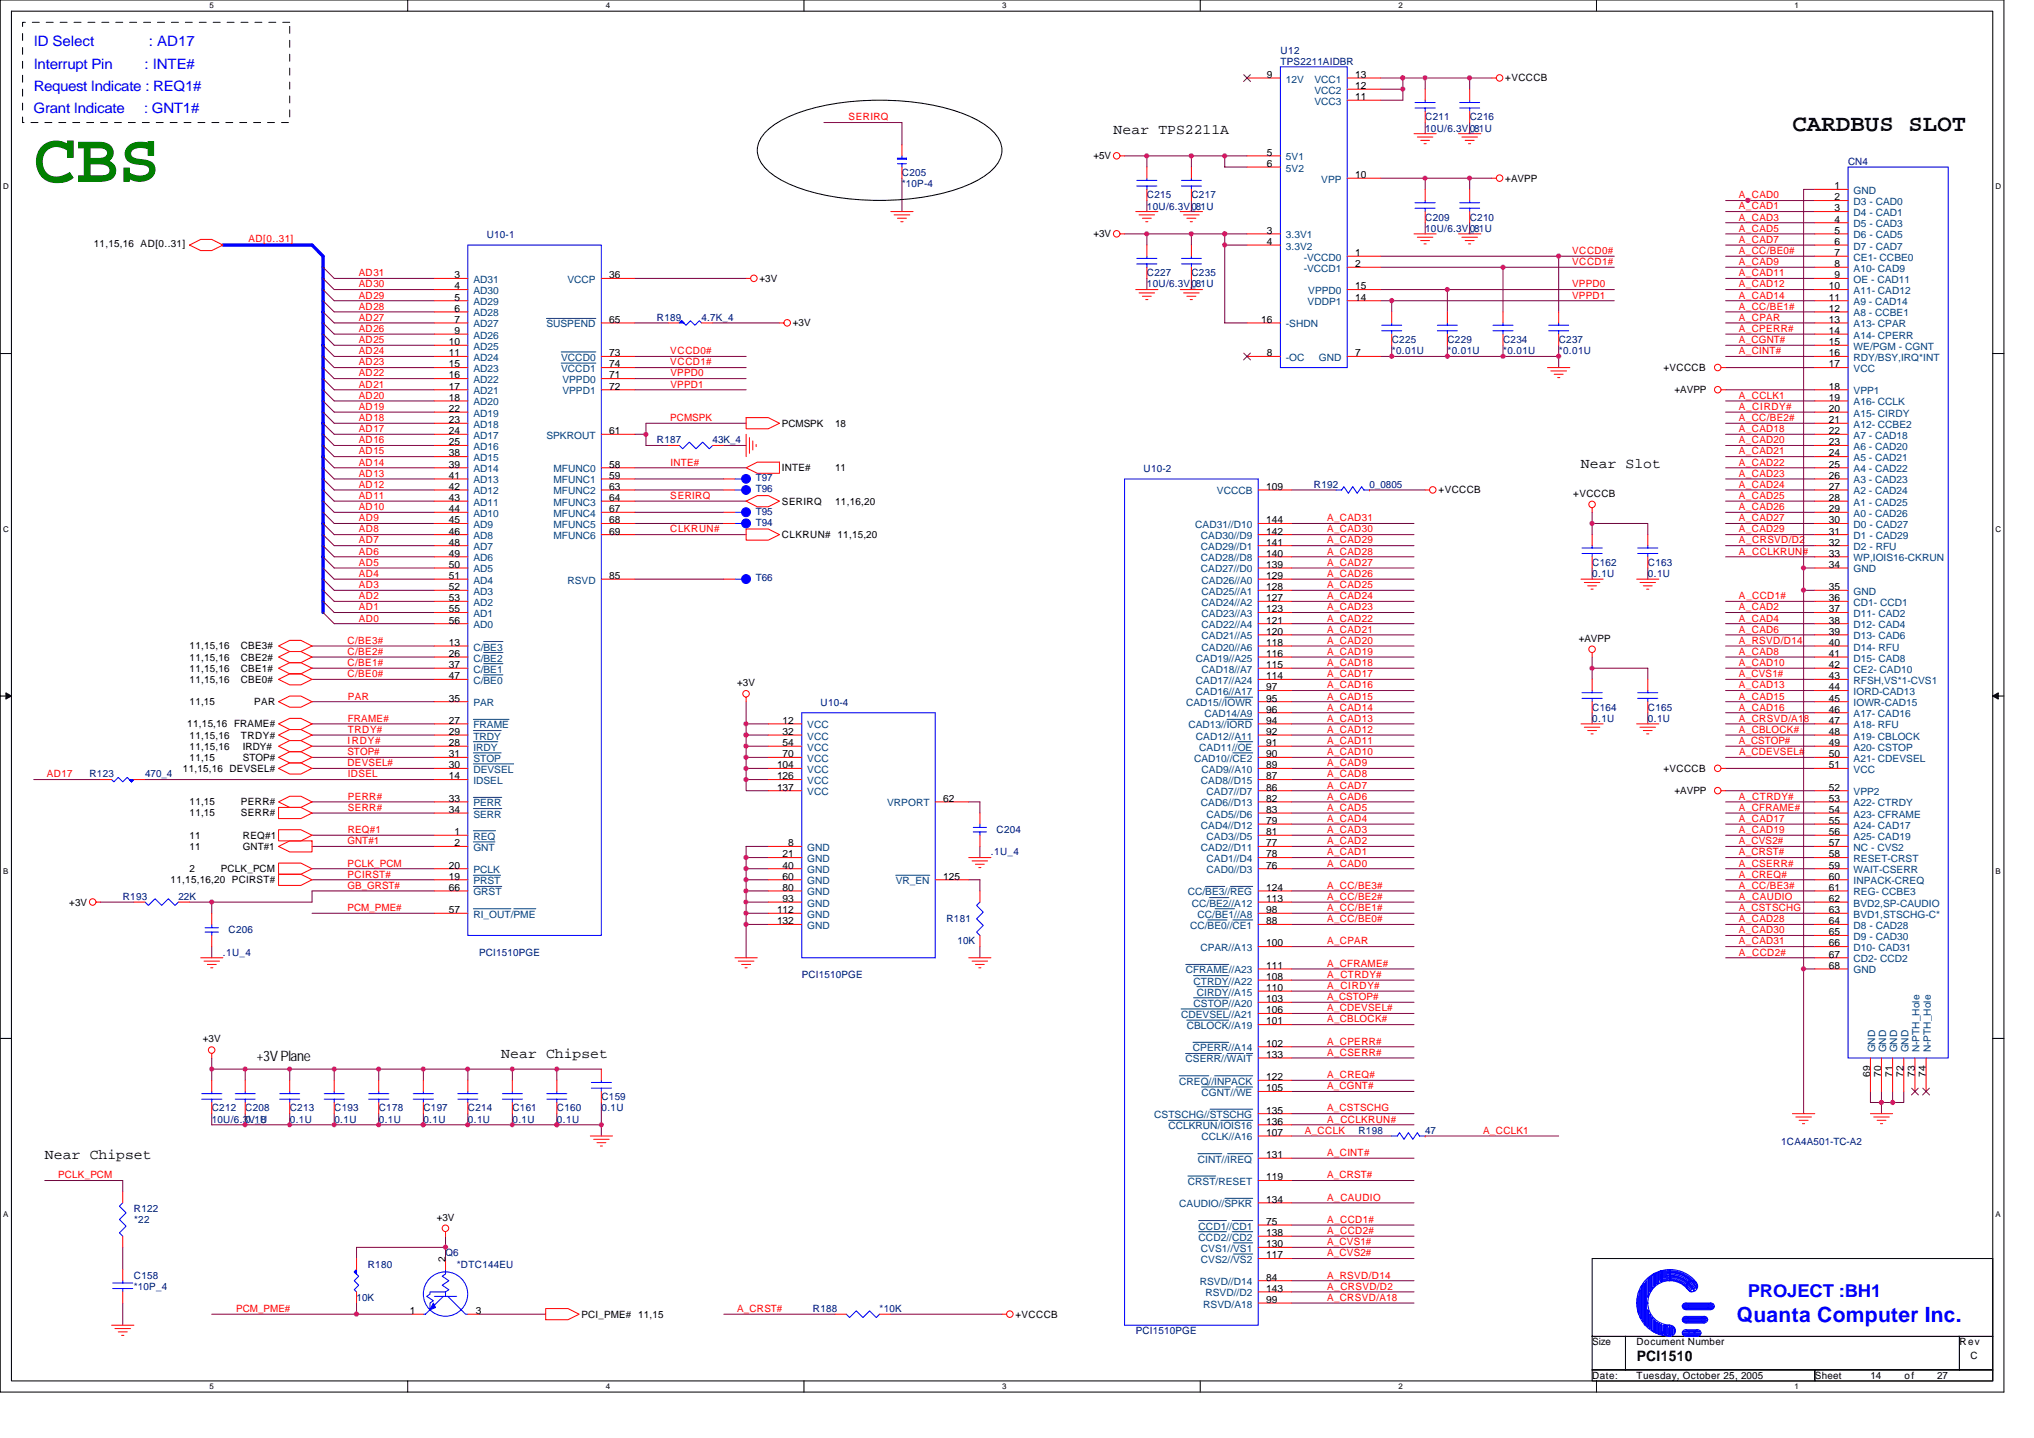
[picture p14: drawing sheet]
<svg xmlns="http://www.w3.org/2000/svg" width="297mm" height="210mm" viewBox="0 0 297 210" stroke-linecap="round" stroke-linejoin="round" font-family="sans-serif">
<defs><g id="words">
<text font-size="10.4" fill="#008000" x="4.9" y="26.5">CBS</text>
<text font-size="3.4" x="261.8" y="19.1">CARDBUS SLOT</text>
<text font-size="3.1" fill="#00f" x="253.6" y="193">Quanta Computer Inc.</text>
<text font-size="2.6" fill="#00f" x="255.3" y="189.3">PROJECT :BH1</text>
<g font-size="2.1" fill="#00f">
<text x="4.9" y="6.8">ID Select</text>
<text x="4.9" y="10">Interrupt Pin</text>
<text x="21.1" y="10">: INTE#</text>
<text x="21.7" y="6.8">: AD17</text>
<text x="4.9" y="16.5">Grant Indicate</text>
<text x="4.9" y="13.3">Request Indicate : REQ1#</text>
<text x="21" y="16.5">: GNT1#</text>
</g>
<g font-size="2.1">
<text x="162.6" y="19.6">Near TPS2211A</text>
<text x="230.9" y="68.3">Near Slot</text>
<text x="37.4" y="154.8">+3V Plane</text>
<text x="73.2" y="154.5">Near Chipset</text>
<text x="6.5" y="169.1">Near Chipset</text>
<text x="239" y="198.6">PCI1510</text>
</g>
<g font-size="1.5">
<text x="185" y="11.4">9</text>
<text x="197.9" y="11.4">13</text>
<text x="219.8" y="11.9">+VCCCB</text>
<text x="197.9" y="13">12</text>
<text x="197.9" y="14.6">11</text>
<text x="159.7" y="23.3">+5V</text>
<text x="185" y="22.7">5</text>
<text x="185" y="24.4">6</text>
<text x="197.9" y="26">10</text>
<text x="219.8" y="26.5">+AVPP</text>
<text x="267.9" y="27.6">1</text>
<text x="267.9" y="29.3">2</text>
<text x="159.7" y="34.6">+3V</text>
<text x="185" y="34.1">3</text>
<text x="185" y="35.8">4</text>
<text x="267.9" y="30.9">3</text>
<text x="267.9" y="32.5">4</text>
<text x="267.9" y="34.1">5</text>
<text x="267.9" y="35.8">6</text>
<text x="13.7" y="36.1">11,15,16 AD[0..31]</text>
<text x="66.4" y="40.6">3</text>
<text x="89" y="40.6">36</text>
<text x="110.9" y="41.1">+3V</text>
<text x="197.9" y="37.4">1</text>
<text x="197.9" y="39">2</text>
<text x="267.9" y="37.4">7</text>
<text x="267.9" y="39">8</text>
<text x="267.9" y="40.6">9</text>
<text x="66.4" y="42.2">4</text>
<text x="66.4" y="43.9">5</text>
<text x="66.4" y="45.5">6</text>
<text x="66.4" y="47.1">7</text>
<text x="89" y="47.1">65</text>
<text x="115.8" y="47.6">+3V</text>
<text x="184.2" y="47.1">16</text>
<text x="197.9" y="42.2">15</text>
<text x="197.9" y="43.9">14</text>
<text x="267.1" y="42.2">10</text>
<text x="267.1" y="43.9">11</text>
<text x="267.1" y="45.5">12</text>
<text x="267.1" y="47.1">13</text>
<text x="65.5" y="50.4">10</text>
<text x="65.5" y="52">11</text>
<text x="65.5" y="53.6">15</text>
<text x="66.4" y="48.7">9</text>
<text x="89" y="52">73</text>
<text x="89" y="53.6">74</text>
<text x="185" y="52">8</text>
<text x="197.9" y="52">7</text>
<text x="267.1" y="48.7">14</text>
<text x="267.1" y="50.4">15</text>
<text x="267.1" y="52">16</text>
<text x="267.1" y="53.6">17</text>
<text x="65.5" y="55.2">16</text>
<text x="65.5" y="56.9">17</text>
<text x="65.5" y="58.5">18</text>
<text x="89" y="55.2">71</text>
<text x="89" y="56.9">72</text>
<text x="242.9" y="54.1">+VCCCB</text>
<text x="244.5" y="57.4">+AVPP</text>
<text x="267.1" y="56.9">18</text>
<text x="267.1" y="58.5">19</text>
<text x="65.5" y="60.1">22</text>
<text x="65.5" y="61.8">23</text>
<text x="65.5" y="63.4">24</text>
<text x="65.5" y="65">25</text>
<text x="89" y="63.4">61</text>
<text x="114.2" y="62.3">PCMSPK</text>
<text x="122" y="62.3">18</text>
<text x="267.1" y="60.1">20</text>
<text x="267.1" y="61.8">21</text>
<text x="267.1" y="63.4">22</text>
<text x="267.1" y="65">23</text>
<text x="65.5" y="66.6">38</text>
<text x="65.5" y="68.3">39</text>
<text x="65.5" y="69.9">41</text>
<text x="65.5" y="71.5">42</text>
<text x="89" y="68.3">58</text>
<text x="89" y="69.9">59</text>
<text x="89" y="71.5">63</text>
<text x="114.2" y="68.8">INTE#</text>
<text x="122" y="68.8">11</text>
<text x="184.9" y="71.5">109</text>
<text x="267.1" y="66.6">24</text>
<text x="267.1" y="68.3">25</text>
<text x="267.1" y="69.9">26</text>
<text x="267.1" y="71.5">27</text>
<text x="65.5" y="73.1">43</text>
<text x="65.5" y="74.8">44</text>
<text x="65.5" y="76.4">45</text>
<text x="89" y="73.1">64</text>
<text x="89" y="74.8">67</text>
<text x="89" y="76.4">68</text>
<text x="114.2" y="73.7">SERIRQ</text>
<text x="122" y="73.7">11,16,20</text>
<text x="184.9" y="76.4">144</text>
<text x="210.1" y="72">+VCCCB</text>
<text x="229.8" y="72.5">+VCCCB</text>
<text x="267.1" y="73.1">28</text>
<text x="267.1" y="74.8">29</text>
<text x="267.1" y="76.4">30</text>
<text x="65.5" y="78">46</text>
<text x="65.5" y="79.6">48</text>
<text x="65.5" y="81.3">49</text>
<text x="65.5" y="82.9">50</text>
<text x="89" y="78">69</text>
<text x="114.2" y="78.5">CLKRUN# 11,15,20</text>
<text x="184.9" y="82.9">139</text>
<text x="184.9" y="81.3">140</text>
<text x="184.9" y="79.6">141</text>
<text x="184.9" y="78">142</text>
<text x="267.1" y="78">31</text>
<text x="267.1" y="79.6">32</text>
<text x="267.1" y="81.3">33</text>
<text x="267.1" y="82.9">34</text>
<text x="65.5" y="84.5">51</text>
<text x="65.5" y="86.1">52</text>
<text x="65.5" y="87.8">53</text>
<text x="65.5" y="89.4">55</text>
<text x="89" y="84.5">85</text>
<text x="184.9" y="89.4">123</text>
<text x="184.9" y="87.8">127</text>
<text x="184.9" y="86.1">128</text>
<text x="184.9" y="84.5">129</text>
<text x="267.1" y="86.1">35</text>
<text x="267.1" y="87.8">36</text>
<text x="267.1" y="89.4">37</text>
<text x="27.7" y="94.8">11,15,16</text>
<text x="35.2" y="94.8">CBE3#</text>
<text x="65.5" y="94.3">13</text>
<text x="65.5" y="95.9">26</text>
<text x="65.5" y="91">56</text>
<text x="184.9" y="95.9">116</text>
<text x="184.9" y="94.3">118</text>
<text x="184.9" y="92.6">120</text>
<text x="184.9" y="91">121</text>
<text x="230.5" y="93.6">+AVPP</text>
<text x="267.1" y="91">38</text>
<text x="267.1" y="92.6">39</text>
<text x="267.1" y="94.3">40</text>
<text x="267.1" y="95.9">41</text>
<text x="27.7" y="96.4">11,15,16</text>
<text x="27.7" y="99.7">11,15,16</text>
<text x="27.7" y="98">11,15,16</text>
<text x="35.2" y="96.4">CBE2#</text>
<text x="35.2" y="99.7">CBE0#</text>
<text x="35.2" y="98">CBE1#</text>
<text x="65.5" y="97.5">37</text>
<text x="65.5" y="99.1">47</text>
<text x="107.7" y="100.2">+3V</text>
<text x="184.9" y="100.8">97</text>
<text x="184.9" y="99.1">114</text>
<text x="184.9" y="97.5">115</text>
<text x="267.1" y="97.5">42</text>
<text x="267.1" y="99.1">43</text>
<text x="267.1" y="100.8">44</text>
<text x="27.3" y="106.2">11,15,16 FRAME#</text>
<text x="27.7" y="107.8">11,15,16</text>
<text x="27.7" y="102.9">11,15</text>
<text x="35.2" y="107.8">TRDY#</text>
<text x="37.1" y="102.9">PAR</text>
<text x="65.5" y="105.6">27</text>
<text x="65.5" y="107.3">29</text>
<text x="65.5" y="102.4">35</text>
<text x="114.3" y="105.6">12</text>
<text x="114.3" y="107.3">32</text>
<text x="184.9" y="107.3">92</text>
<text x="184.9" y="104">96</text>
<text x="184.9" y="105.6">94</text>
<text x="184.9" y="102.4">95</text>
<text x="267.1" y="102.4">45</text>
<text x="267.1" y="104">46</text>
<text x="267.1" y="105.6">47</text>
<text x="267.1" y="107.3">48</text>
<text x="26.7" y="112.7">11,15,16 DEVSEL#</text>
<text x="27.7" y="111">11,15</text>
<text x="27.7" y="109.4">11,15,16</text>
<text x="35.5" y="111">STOP#</text>
<text x="35.5" y="109.4">IRDY#</text>
<text x="65.5" y="108.9">28</text>
<text x="65.5" y="112.1">30</text>
<text x="65.5" y="110.5">31</text>
<text x="65.5" y="113.8">14</text>
<text x="113.5" y="112.1">104</text>
<text x="113.5" y="113.8">126</text>
<text x="114.3" y="108.9">54</text>
<text x="114.3" y="110.5">70</text>
<text x="184.9" y="112.1">89</text>
<text x="184.9" y="110.5">90</text>
<text x="184.9" y="108.9">91</text>
<text x="184.9" y="113.8">87</text>
<text x="242.9" y="112.7">+VCCCB</text>
<text x="267.1" y="108.9">49</text>
<text x="267.1" y="110.5">50</text>
<text x="267.1" y="112.1">51</text>
<text x="27.7" y="119.2">11,15</text>
<text x="27.7" y="117.5">11,15</text>
<text x="35.2" y="119.2">SERR#</text>
<text x="35.2" y="117.5">PERR#</text>
<text x="65.5" y="117">33</text>
<text x="65.5" y="118.7">34</text>
<text x="113.5" y="115.4">137</text>
<text x="137.7" y="117">62</text>
<text x="184.9" y="118.7">83</text>
<text x="184.9" y="115.4">86</text>
<text x="184.9" y="117">82</text>
<text x="244.5" y="115.9">+AVPP</text>
<text x="267.1" y="115.4">52</text>
<text x="267.1" y="117">53</text>
<text x="267.1" y="118.7">54</text>
<text x="27.7" y="122.4">11</text>
<text x="27.7" y="124.1">11</text>
<text x="35.5" y="122.4">REQ#1</text>
<text x="35.5" y="124.1">GNT#1</text>
<text x="66.4" y="123.5">2</text>
<text x="66.4" y="121.9">1</text>
<text x="114.3" y="125.2">21</text>
<text x="115.1" y="123.5">8</text>
<text x="184.9" y="125.2">78</text>
<text x="184.9" y="121.9">81</text>
<text x="184.9" y="123.5">77</text>
<text x="184.9" y="120.3">79</text>
<text x="267.1" y="120.3">55</text>
<text x="267.1" y="121.9">56</text>
<text x="267.1" y="123.5">57</text>
<text x="267.1" y="125.2">58</text>
<text x="24.9" y="128.9">11,15,16,20 PCIRST#</text>
<text x="27.7" y="127.3">2</text>
<text x="32.2" y="127.3">PCLK_PCM</text>
<text x="65.5" y="128.4">19</text>
<text x="65.5" y="130">66</text>
<text x="65.5" y="126.8">20</text>
<text x="114.3" y="126.8">40</text>
<text x="114.3" y="128.4">60</text>
<text x="114.3" y="130">80</text>
<text x="114.3" y="131.7">93</text>
<text x="137.7" y="128.4">125</text>
<text x="184.9" y="126.8">76</text>
<text x="184.9" y="131.7">113</text>
<text x="184.9" y="130">124</text>
<text x="267.1" y="126.8">59</text>
<text x="267.1" y="128.4">60</text>
<text x="267.1" y="130">61</text>
<text x="267.1" y="131.7">62</text>
<text x="10.1" y="132.2">+3V</text>
<text x="65.5" y="133.3">57</text>
<text x="113.5" y="133.3">112</text>
<text x="113.5" y="134.9">132</text>
<text x="184.9" y="134.9">88</text>
<text x="184.9" y="133.3">98</text>
<text x="267.1" y="133.3">63</text>
<text x="267.1" y="134.9">64</text>
<text x="267.1" y="136.5">65</text>
<text x="184.9" y="138.2">100</text>
<text x="184.9" y="143">108</text>
<text x="184.9" y="141.4">111</text>
<text x="267.1" y="138.2">66</text>
<text x="267.1" y="139.8">67</text>
<text x="267.1" y="141.4">68</text>
<text x="184.9" y="149.5">101</text>
<text x="184.9" y="146.3">103</text>
<text x="184.9" y="147.9">106</text>
<text x="184.9" y="144.7">110</text>
<text x="29.6" y="152.2">+3V</text>
<text x="184.9" y="152.8">102</text>
<text x="184.9" y="154.4">133</text>
<text x="184.9" y="159.3">105</text>
<text x="184.9" y="157.7">122</text>
<text x="273.1" y="157.2" transform="rotate(-90 273.1 157.2)">69</text>
<text x="274.7" y="157.2" transform="rotate(-90 274.7 157.2)">70</text>
<text x="276.4" y="157.2" transform="rotate(-90 276.4 157.2)">71</text>
<text x="278" y="157.2" transform="rotate(-90 278 157.2)">72</text>
<text x="279.6" y="157.2" transform="rotate(-90 279.6 157.2)">73</text>
<text x="281.3" y="157.2" transform="rotate(-90 281.3 157.2)">74</text>
<text x="184.9" y="165.8">107</text>
<text x="184.9" y="162.5">135</text>
<text x="184.9" y="164.2">136</text>
<text x="184.9" y="172.3">119</text>
<text x="184.9" y="169">131</text>
<text x="63.8" y="178.2">+3V</text>
<text x="184.9" y="178.8">75</text>
<text x="184.9" y="175.6">134</text>
<text x="65" y="184.2" transform="rotate(-90 65 184.2)">2</text>
<text x="184.9" y="183.7">117</text>
<text x="184.9" y="182.1">130</text>
<text x="184.9" y="180.4">138</text>
<text x="59.9" y="191.8">1</text>
<text x="69.5" y="191.8">3</text>
<text x="184.9" y="190.2">99</text>
<text x="184.9" y="188.6">143</text>
<text x="184.9" y="186.9">84</text>
<text x="84.9" y="192.3">PCI_PME# 11,15</text>
<text x="148.3" y="192.3">+VCCCB</text>
<text x="232.5" y="196.4">Size</text>
<text x="239" y="196.4">Document Number</text>
<text x="286.1" y="196.4">R ev</text>
<text x="232.5" y="201.3">Date:</text>
<text x="239" y="201.3">Tuesday, October 25, 2005</text>
<text x="265" y="201.3">Sheet</text>
<text x="273.2" y="201.3">14</text>
<text x="278.1" y="201.3">of</text>
<text x="282.9" y="201.3">27</text>
<text x="287.8" y="198.3">C</text>
</g>
<g font-size="1.5" fill="#000080">
<text x="187" y="7.8">U12</text>
<text x="187" y="9.4">TPS2211AIDBR</text>
<text x="208.1" y="17.6">C211</text>
<text x="214.6" y="17.6">C216</text>
<text x="208.1" y="19.2">10U/6.3V_8</text>
<text x="214.6" y="19.2">0.1U</text>
<text x="131.7" y="25.7">C205</text>
<text x="131.7" y="27.3">*10P-4</text>
<text x="167.5" y="29">C215</text>
<text x="174" y="29">C217</text>
<text x="269.9" y="24.1">CN4</text>
<text x="71.1" y="34.8">U10-1</text>
<text x="167.5" y="30.6">10U/6.3V_8</text>
<text x="174" y="30.6">0.1U</text>
<text x="208.1" y="32.2">C209</text>
<text x="208.1" y="33.8">10U/6.3V_8</text>
<text x="214.6" y="32.2">C210</text>
<text x="214.6" y="33.8">0.1U</text>
<text x="167.5" y="40.3">C227</text>
<text x="167.5" y="42">10U/6.3V_8</text>
<text x="174" y="40.3">C235</text>
<text x="174" y="42">0.1U</text>
<text x="95.9" y="46.8">R189</text>
<text x="102.5" y="46.8">4.7K_4</text>
<text x="203.2" y="50.1">C225</text>
<text x="203.2" y="51.7">*0.01U</text>
<text x="211.4" y="50.1">C229</text>
<text x="211.4" y="51.7">*0.01U</text>
<text x="219.5" y="50.1">C234</text>
<text x="219.5" y="51.7">*0.01U</text>
<text x="227.6" y="50.1">C237</text>
<text x="227.6" y="51.7">*0.01U</text>
<text x="95.9" y="64.7">R187</text>
<text x="104.1" y="64.7">43K_4</text>
<text x="110.4" y="70.3">T97</text>
<text x="110.4" y="71.9">T96</text>
<text x="167" y="68.9">U10-2</text>
<text x="191.9" y="71.2">R192</text>
<text x="200" y="71.2">0_0805</text>
<text x="110.4" y="76.8">T94</text>
<text x="110.4" y="75.1">T95</text>
<text x="232.5" y="82.6">C162</text>
<text x="240.6" y="82.6">C163</text>
<text x="110.4" y="84.9">T66</text>
<text x="232.5" y="84.2">0.1U</text>
<text x="240.6" y="84.2">0.1U</text>
<text x="119.8" y="103.1">U10-4</text>
<text x="232.5" y="103.7">C164</text>
<text x="232.5" y="105.3">0.1U</text>
<text x="240.6" y="103.7">C165</text>
<text x="240.6" y="105.3">0.1U</text>
<text x="13.1" y="113.5">R123</text>
<text x="21.2" y="113.5">470_4</text>
<text x="144.7" y="124.9">.1U_4</text>
<text x="145.5" y="121.6">C204</text>
<text x="17.9" y="131.4">R193</text>
<text x="26.1" y="131.4">22K</text>
<text x="33.4" y="136.2">C206</text>
<text x="138.2" y="134.6">R181</text>
<text x="139.8" y="137.9">10K</text>
<text x="32.6" y="139.5">.1U_4</text>
<text x="70" y="139.5">PCI1510PGE</text>
<text x="117.1" y="142.7">PCI1510PGE</text>
<text x="87.8" y="160.6">C159</text>
<text x="30.9" y="162.2">C212</text>
<text x="30.9" y="163.9">10U/6.3V_8</text>
<text x="35.8" y="162.2">C208</text>
<text x="35.8" y="163.9">0.1U</text>
<text x="42.3" y="162.2">C213</text>
<text x="42.3" y="163.9">0.1U</text>
<text x="48.8" y="162.2">C193</text>
<text x="48.8" y="163.9">0.1U</text>
<text x="55.3" y="162.2">C178</text>
<text x="55.3" y="163.9">0.1U</text>
<text x="61.8" y="162.2">C197</text>
<text x="61.8" y="163.9">0.1U</text>
<text x="68.3" y="162.2">C214</text>
<text x="68.3" y="163.9">0.1U</text>
<text x="74.8" y="162.2">C161</text>
<text x="74.8" y="163.9">0.1U</text>
<text x="81.3" y="162.2">C160</text>
<text x="81.3" y="163.9">0.1U</text>
<text x="87.8" y="162.2">0.1U</text>
<text x="198.4" y="165.5">R198</text>
<text x="208.1" y="165.5">47</text>
<text x="260.1" y="167.1">1CA4A501-TC-A2</text>
<text x="19.6" y="176.9">R122</text>
<text x="19.6" y="178.5">*22</text>
<text x="53.7" y="185">R180</text>
<text x="65.1" y="183.4">Q6</text>
<text x="66.7" y="185">*DTC144EU</text>
<text x="19.6" y="186.6">C158</text>
<text x="19.6" y="188.3">*10P_4</text>
<text x="52.1" y="189.9">10K</text>
<text x="118.7" y="191.5">R188</text>
<text x="128.5" y="191.5">*10K</text>
<text x="165.9" y="194.8">PCI1510PGE</text>
</g>
<g font-size="1.5" fill="#f00">
<text x="123.9" y="17.6">SERIRQ</text>
<text x="254" y="29">A_CAD0</text>
<text x="36.3" y="35.3">AD[0..31]</text>
<text x="254" y="35.5">A_CAD7</text>
<text x="254" y="30.6">A_CAD1</text>
<text x="254" y="32.2">A_CAD3</text>
<text x="254" y="33.8">A_CAD5</text>
<text x="52.4" y="42">AD30</text>
<text x="52.4" y="40.3">AD31</text>
<text x="229.6" y="38.7">VCCD1#</text>
<text x="229.6" y="37.1">VCCD0#</text>
<text x="229.6" y="42">VPPD0</text>
<text x="254" y="42">A_CAD12</text>
<text x="254" y="37.1">A_CC/BE0#</text>
<text x="254" y="40.3">A_CAD11</text>
<text x="254" y="38.7">A_CAD9</text>
<text x="52.4" y="46.8">AD27</text>
<text x="52.4" y="43.6">AD29</text>
<text x="52.4" y="45.2">AD28</text>
<text x="229.6" y="43.6">VPPD1</text>
<text x="254" y="46.8">A_CPAR</text>
<text x="254" y="43.6">A_CAD14</text>
<text x="254" y="45.2">A_CC/BE1#</text>
<text x="52.4" y="53.3">AD23</text>
<text x="52.4" y="48.5">AD26</text>
<text x="52.4" y="50.1">AD25</text>
<text x="52.4" y="51.7">AD24</text>
<text x="97.9" y="51.7">VCCD0#</text>
<text x="97.9" y="53.3">VCCD1#</text>
<text x="254" y="48.5">A_CPERR#</text>
<text x="254" y="50.1">A_CGNT#</text>
<text x="254" y="51.7">A_CINT#</text>
<text x="52.4" y="59.8">AD19</text>
<text x="52.4" y="54.9">AD22</text>
<text x="52.4" y="58.2">AD20</text>
<text x="52.4" y="56.6">AD21</text>
<text x="97.9" y="56.6">VPPD1</text>
<text x="97.9" y="54.9">VPPD0</text>
<text x="254" y="58.2">A_CCLK1</text>
<text x="254" y="59.8">A_CIRDY#</text>
<text x="52.4" y="63.1">AD17</text>
<text x="52.4" y="64.7">AD16</text>
<text x="52.4" y="61.5">AD18</text>
<text x="97.9" y="61.5">PCMSPK</text>
<text x="254" y="63.1">A_CAD18</text>
<text x="254" y="61.5">A_CC/BE2#</text>
<text x="254" y="64.7">A_CAD20</text>
<text x="52.4" y="66.3">AD15</text>
<text x="52.4" y="71.2">AD12</text>
<text x="52.4" y="68">AD14</text>
<text x="52.4" y="69.6">AD13</text>
<text x="97.9" y="68">INTE#</text>
<text x="254" y="71.2">A_CAD24</text>
<text x="254" y="66.3">A_CAD21</text>
<text x="254" y="68">A_CAD22</text>
<text x="254" y="69.6">A_CAD23</text>
<text x="52.4" y="72.8">AD11</text>
<text x="52.4" y="74.5">AD10</text>
<text x="52.4" y="76.1">AD9</text>
<text x="52.4" y="77.7">AD8</text>
<text x="97.9" y="72.8">SERIRQ</text>
<text x="97.9" y="77.7">CLKRUN#</text>
<text x="193.8" y="77.7">A_CAD30</text>
<text x="193.8" y="76.1">A_CAD31</text>
<text x="254" y="76.1">A_CAD27</text>
<text x="254" y="74.5">A_CAD26</text>
<text x="254" y="77.7">A_CAD29</text>
<text x="254" y="72.8">A_CAD25</text>
<text x="52.4" y="82.6">AD5</text>
<text x="52.4" y="81">AD6</text>
<text x="52.4" y="79.3">AD7</text>
<text x="193.8" y="81">A_CAD28</text>
<text x="193.8" y="79.3">A_CAD29</text>
<text x="193.8" y="82.6">A_CAD27</text>
<text x="254" y="81">A_CCLKRUN#</text>
<text x="254" y="79.3">A_CRSVD/D2</text>
<text x="52.4" y="85.9">AD3</text>
<text x="52.4" y="87.5">AD2</text>
<text x="52.4" y="84.2">AD4</text>
<text x="52.4" y="89.1">AD1</text>
<text x="193.8" y="84.2">A_CAD26</text>
<text x="193.8" y="85.9">A_CAD25</text>
<text x="193.8" y="87.5">A_CAD24</text>
<text x="193.8" y="89.1">A_CAD23</text>
<text x="254" y="89.1">A_CAD2</text>
<text x="254" y="87.5">A_CCD1#</text>
<text x="50.8" y="95.6">C/BE2#</text>
<text x="50.8" y="94">C/BE3#</text>
<text x="52.4" y="90.7">AD0</text>
<text x="193.8" y="94">A_CAD20</text>
<text x="193.8" y="95.6">A_CAD19</text>
<text x="193.8" y="92.4">A_CAD21</text>
<text x="193.8" y="90.7">A_CAD22</text>
<text x="254" y="90.7">A_CAD4</text>
<text x="254" y="92.4">A_CAD6</text>
<text x="254" y="95.6">A_CAD8</text>
<text x="254" y="94">A_RSVD/D14</text>
<text x="50.8" y="97.2">C/BE1#</text>
<text x="50.8" y="98.8">C/BE0#</text>
<text x="193.8" y="98.8">A_CAD17</text>
<text x="193.8" y="100.5">A_CAD16</text>
<text x="193.8" y="97.2">A_CAD18</text>
<text x="254" y="100.5">A_CAD13</text>
<text x="254" y="97.2">A_CAD10</text>
<text x="254" y="98.8">A_CVS1#</text>
<text x="50.8" y="105.3">FRAME#</text>
<text x="50.8" y="102.1">PAR</text>
<text x="50.8" y="107">TRDY#</text>
<text x="193.8" y="102.1">A_CAD15</text>
<text x="193.8" y="103.7">A_CAD14</text>
<text x="193.8" y="105.3">A_CAD13</text>
<text x="193.8" y="107">A_CAD12</text>
<text x="254" y="105.3">A_CRSVD/A18</text>
<text x="254" y="107">A_CBLOCK#</text>
<text x="254" y="102.1">A_CAD15</text>
<text x="254" y="103.7">A_CAD16</text>
<text x="6.9" y="113.5">AD17</text>
<text x="50.7" y="110.2">STOP#</text>
<text x="50.8" y="111.8">DEVSEL#</text>
<text x="50.8" y="108.6">IRDY#</text>
<text x="50.8" y="113.5">IDSEL</text>
<text x="193.8" y="111.8">A_CAD9</text>
<text x="193.8" y="108.6">A_CAD11</text>
<text x="193.8" y="113.5">A_CAD8</text>
<text x="193.8" y="110.2">A_CAD10</text>
<text x="254" y="108.6">A_CSTOP#</text>
<text x="254" y="110.2">A_CDEVSEL#</text>
<text x="50.8" y="118.4">SERR#</text>
<text x="50.8" y="116.7">PERR#</text>
<text x="193.8" y="120">A_CAD4</text>
<text x="193.8" y="118.4">A_CAD5</text>
<text x="193.8" y="115.1">A_CAD7</text>
<text x="193.8" y="116.7">A_CAD6</text>
<text x="254" y="120">A_CAD17</text>
<text x="254" y="116.7">A_CTRDY#</text>
<text x="254" y="118.4">A_CFRAME#</text>
<text x="50.8" y="123.2">GNT#1</text>
<text x="50.8" y="121.6">REQ#1</text>
<text x="193.8" y="123.2">A_CAD2</text>
<text x="193.8" y="121.6">A_CAD3</text>
<text x="193.8" y="124.9">A_CAD1</text>
<text x="254" y="123.2">A_CVS2#</text>
<text x="254" y="124.9">A_CRST#</text>
<text x="254" y="121.6">A_CAD19</text>
<text x="50.8" y="129.7">GB_GRST#</text>
<text x="50.8" y="126.5">PCLK_PCM</text>
<text x="50.8" y="128.1">PCIRST#</text>
<text x="193.8" y="131.4">A_CC/BE2#</text>
<text x="193.8" y="126.5">A_CAD0</text>
<text x="193.8" y="129.7">A_CC/BE3#</text>
<text x="254" y="126.5">A_CSERR#</text>
<text x="254" y="129.7">A_CC/BE3#</text>
<text x="254" y="131.4">A_CAUDIO</text>
<text x="254" y="128.1">A_CREQ#</text>
<text x="50.8" y="133">PCM_PME#</text>
<text x="193.8" y="133">A_CC/BE1#</text>
<text x="193.8" y="134.6">A_CC/BE0#</text>
<text x="193.8" y="137.9">A_CPAR</text>
<text x="254" y="133">A_CSTSCHG</text>
<text x="254" y="137.9">A_CAD31</text>
<text x="254" y="136.2">A_CAD30</text>
<text x="254" y="134.6">A_CAD28</text>
<text x="193.8" y="141.1">A_CFRAME#</text>
<text x="193.8" y="142.7">A_CTRDY#</text>
<text x="254" y="139.5">A_CCD2#</text>
<text x="193.8" y="146">A_CSTOP#</text>
<text x="193.8" y="144.4">A_CIRDY#</text>
<text x="193.8" y="149.2">A_CBLOCK#</text>
<text x="193.8" y="147.6">A_CDEVSEL#</text>
<text x="193.8" y="152.5">A_CPERR#</text>
<text x="193.8" y="154.1">A_CSERR#</text>
<text x="193.8" y="159">A_CGNT#</text>
<text x="193.8" y="157.4">A_CREQ#</text>
<text x="190.6" y="165.5">A_CCLK</text>
<text x="193.8" y="163.9">A_CCLKRUN#</text>
<text x="193.8" y="162.2">A_CSTSCHG</text>
<text x="216.6" y="165.5">A_CCLK1</text>
<text x="8.5" y="172">PCLK_PCM</text>
<text x="193.8" y="168.7">A_CINT#</text>
<text x="193.8" y="172">A_CRST#</text>
<text x="193.8" y="178.5">A_CCD1#</text>
<text x="193.8" y="175.3">A_CAUDIO</text>
<text x="193.8" y="183.4">A_CVS2#</text>
<text x="193.8" y="180.1">A_CCD2#</text>
<text x="193.8" y="181.8">A_CVS1#</text>
<text x="34.5" y="191.5">PCM_PME#</text>
<text x="107.7" y="191.5">A_CRST#</text>
<text x="193.8" y="188.3">A_CRSVD/D2</text>
<text x="193.8" y="186.6">A_RSVD/D14</text>
<text x="193.8" y="189.9">A_CRSVD/A18</text>
</g>
<g font-size="1.5" fill="#004080">
<text x="187.8" y="12">12V</text>
<text x="192" y="12">VCC1</text>
<text x="192" y="13.7">VCC2</text>
<text x="192" y="15.3">VCC3</text>
<text x="187.8" y="23.4">5V1</text>
<text x="187.8" y="25">5V2</text>
<text x="193" y="26.7">VPP</text>
<text x="270.7" y="28.3">GND</text>
<text x="270.7" y="29.9">D3 - CAD0</text>
<text x="187.8" y="34.8">3.3V1</text>
<text x="270.7" y="31.5">D4 - CAD1</text>
<text x="270.7" y="33.2">D5 - CAD3</text>
<text x="270.7" y="34.8">D6 - CAD5</text>
<text x="69.1" y="41.3">AD31</text>
<text x="82.9" y="41.3">VCCP</text>
<text x="187.8" y="36.4">3.3V2</text>
<text x="190.4" y="38.1">-VCCD0</text>
<text x="190.4" y="39.7">-VCCD1</text>
<text x="270.7" y="36.4">D7 - CAD7</text>
<text x="270.7" y="38.1">CE1- CCBE0</text>
<text x="270.7" y="39.7">A10- CAD9</text>
<text x="270.7" y="41.3">OE - CAD11</text>
<text x="69.1" y="42.9">AD30</text>
<text x="69.1" y="44.6">AD29</text>
<text x="69.1" y="46.2">AD28</text>
<text x="69.1" y="47.8">AD27</text>
<text x="79.8" y="47.8">SUSPEND</text>
<text x="187.8" y="47.8">-SHDN</text>
<text x="191" y="44.6">VDDP1</text>
<text x="191" y="42.9">VPPD0</text>
<text x="270.7" y="42.9">A11- CAD12</text>
<text x="270.7" y="44.6">A9 - CAD14</text>
<text x="270.7" y="46.2">A8 - CCBE1</text>
<text x="270.7" y="47.8">A13- CPAR</text>
<text x="69.1" y="51.1">AD25</text>
<text x="69.1" y="49.4">AD26</text>
<text x="69.1" y="52.7">AD24</text>
<text x="82" y="52.7">VCCD0</text>
<text x="187.8" y="52.7">-OC</text>
<text x="192.6" y="52.7">GND</text>
<text x="270.7" y="49.4">A14- CPERR</text>
<text x="270.7" y="51.1">WE/PGM - CGNT</text>
<text x="270.7" y="52.7">RDY/BSY,IRQ*INT</text>
<text x="69.1" y="54.3">AD23</text>
<text x="69.1" y="55.9">AD22</text>
<text x="69.1" y="57.6">AD21</text>
<text x="69.1" y="59.2">AD20</text>
<text x="82" y="54.3">VCCD1</text>
<text x="82.1" y="55.9">VPPD0</text>
<text x="82.1" y="57.6">VPPD1</text>
<text x="270.7" y="54.3">VCC</text>
<text x="270.7" y="57.6">VPP1</text>
<text x="270.7" y="59.2">A16- CCLK</text>
<text x="69.1" y="60.8">AD19</text>
<text x="69.1" y="62.4">AD18</text>
<text x="69.1" y="64.1">AD17</text>
<text x="69.1" y="65.7">AD16</text>
<text x="79.8" y="64.1">SPKROUT</text>
<text x="270.7" y="60.8">A15- CIRDY</text>
<text x="270.7" y="62.4">A12- CCBE2</text>
<text x="270.7" y="64.1">A7 - CAD18</text>
<text x="270.7" y="65.7">A6 - CAD20</text>
<text x="69.1" y="67.3">AD15</text>
<text x="69.1" y="68.9">AD14</text>
<text x="69.1" y="70.6">AD13</text>
<text x="80.8" y="68.9">MFUNC0</text>
<text x="80.8" y="70.6">MFUNC1</text>
<text x="270.7" y="67.3">A5 - CAD21</text>
<text x="270.7" y="68.9">A4 - CAD22</text>
<text x="270.7" y="70.6">A3 - CAD23</text>
<text x="69.1" y="73.8">AD11</text>
<text x="69.1" y="72.2">AD12</text>
<text x="69.1" y="75.4">AD10</text>
<text x="69.1" y="77.1">AD9</text>
<text x="80.8" y="72.2">MFUNC2</text>
<text x="80.8" y="73.8">MFUNC3</text>
<text x="80.8" y="75.4">MFUNC4</text>
<text x="80.8" y="77.1">MFUNC5</text>
<text x="174.6" y="77.1">CAD31//D10</text>
<text x="177.7" y="72.2">VCCCB</text>
<text x="270.7" y="72.2">A2 - CAD24</text>
<text x="270.7" y="73.8">A1 - CAD25</text>
<text x="270.7" y="75.4">A0 - CAD26</text>
<text x="270.7" y="77.1">D0 - CAD27</text>
<text x="69.1" y="78.7">AD8</text>
<text x="69.1" y="80.3">AD7</text>
<text x="69.1" y="81.9">AD6</text>
<text x="69.1" y="83.6">AD5</text>
<text x="80.8" y="78.7">MFUNC6</text>
<text x="175.4" y="83.6">CAD27//D0</text>
<text x="175.4" y="81.9">CAD28//D8</text>
<text x="175.4" y="80.3">CAD29//D1</text>
<text x="175.4" y="78.7">CAD30//D9</text>
<text x="270.7" y="78.7">D1 - CAD29</text>
<text x="270.7" y="80.3">D2 - RFU</text>
<text x="270.7" y="81.9">WP,IOIS16-CKRUN</text>
<text x="270.7" y="83.6">GND</text>
<text x="69.1" y="85.2">AD4</text>
<text x="69.1" y="86.8">AD3</text>
<text x="69.1" y="88.4">AD2</text>
<text x="82.9" y="85.2">RSVD</text>
<text x="175.5" y="88.4">CAD24//A2</text>
<text x="175.5" y="86.8">CAD25//A1</text>
<text x="175.5" y="85.2">CAD26//A0</text>
<text x="270.7" y="86.8">GND</text>
<text x="270.7" y="88.4">CD1- CCD1</text>
<text x="69.1" y="95">C/BE3</text>
<text x="69.1" y="90.1">AD1</text>
<text x="69.1" y="91.7">AD0</text>
<text x="175.5" y="95">CAD20//A6</text>
<text x="175.5" y="93.3">CAD21//A5</text>
<text x="175.5" y="91.7">CAD22//A4</text>
<text x="175.5" y="90.1">CAD23//A3</text>
<text x="270.7" y="90.1">D11- CAD2</text>
<text x="270.7" y="91.7">D12- CAD4</text>
<text x="270.7" y="93.3">D13- CAD6</text>
<text x="270.7" y="95">D14- RFU</text>
<text x="69.1" y="96.6">C/BE2</text>
<text x="69.1" y="98.2">C/BE1</text>
<text x="69.1" y="99.8">C/BE0</text>
<text x="174.6" y="101.5">CAD16//A17</text>
<text x="174.6" y="99.8">CAD17//A24</text>
<text x="174.6" y="96.6">CAD19//A25</text>
<text x="175.5" y="98.2">CAD18//A7</text>
<text x="270.7" y="96.6">D15- CAD8</text>
<text x="270.7" y="98.2">CE2- CAD10</text>
<text x="270.7" y="99.8">RFSH,VS*1-CVS1</text>
<text x="270.7" y="101.5">IORD-CAD13</text>
<text x="69.1" y="106.3">FRAME</text>
<text x="69.1" y="107.9">TRDY</text>
<text x="69.1" y="103.1">PAR</text>
<text x="117.9" y="106.3">VCC</text>
<text x="117.9" y="107.9">VCC</text>
<text x="173.2" y="103.1">CAD15//IOWR</text>
<text x="173.5" y="106.3">CAD13//IORD</text>
<text x="174.6" y="107.9">CAD12//A11</text>
<text x="175.9" y="104.7">CAD14/A9</text>
<text x="270.7" y="103.1">IOWR-CAD15</text>
<text x="270.7" y="104.7">A17- CAD16</text>
<text x="270.7" y="106.3">A18- RFU</text>
<text x="270.7" y="107.9">A19- CBLOCK</text>
<text x="69.1" y="109.6">IRDY</text>
<text x="69.1" y="112.8">DEVSEL</text>
<text x="69.1" y="111.2">STOP</text>
<text x="117.9" y="109.6">VCC</text>
<text x="117.9" y="112.8">VCC</text>
<text x="117.9" y="111.2">VCC</text>
<text x="174.4" y="111.2">CAD10//CE2</text>
<text x="175.1" y="109.6">CAD11//OE</text>
<text x="175.5" y="112.8">CAD9//A10</text>
<text x="270.7" y="109.6">A20- CSTOP</text>
<text x="270.7" y="111.2">A21- CDEVSEL</text>
<text x="270.7" y="112.8">VCC</text>
<text x="69.1" y="114.4">IDSEL</text>
<text x="69.1" y="117.7">PERR</text>
<text x="69.1" y="119.3">SERR</text>
<text x="117.9" y="114.4">VCC</text>
<text x="117.9" y="116.1">VCC</text>
<text x="129.6" y="117.7">VRPORT</text>
<text x="175.4" y="117.7">CAD6//D13</text>
<text x="175.4" y="114.4">CAD8//D15</text>
<text x="176.2" y="119.3">CAD5//D6</text>
<text x="176.2" y="116.1">CAD7//D7</text>
<text x="270.7" y="116.1">VPP2</text>
<text x="270.7" y="117.7">A22- CTRDY</text>
<text x="270.7" y="119.3">A23- CFRAME</text>
<text x="69.1" y="124.2">GNT</text>
<text x="69.1" y="122.6">REQ</text>
<text x="117.9" y="124.2">GND</text>
<text x="117.9" y="125.8">GND</text>
<text x="175.4" y="124.2">CAD2//D11</text>
<text x="175.4" y="120.9">CAD4//D12</text>
<text x="176.2" y="125.8">CAD1//D4</text>
<text x="176.2" y="122.6">CAD3//D5</text>
<text x="270.7" y="120.9">A24- CAD17</text>
<text x="270.7" y="122.6">A25- CAD19</text>
<text x="270.7" y="124.2">NC - CVS2</text>
<text x="270.7" y="125.8">RESET-CRST</text>
<text x="69.1" y="129.1">PRST</text>
<text x="69.1" y="130.7">GRST</text>
<text x="69.1" y="127.5">PCLK</text>
<text x="117.9" y="127.5">GND</text>
<text x="117.9" y="129.1">GND</text>
<text x="117.9" y="130.7">GND</text>
<text x="130.8" y="129.1">VR_EN</text>
<text x="173.5" y="130.7">CC/BE3//REG</text>
<text x="176.2" y="127.5">CAD0//D3</text>
<text x="270.7" y="127.5">WAIT-CSERR</text>
<text x="270.7" y="129.1">INPACK-CREQ</text>
<text x="270.7" y="130.7">REG- CCBE3</text>
<text x="69.1" y="134">RI_OUT/PME</text>
<text x="117.9" y="134">GND</text>
<text x="117.9" y="135.6">GND</text>
<text x="117.9" y="132.3">GND</text>
<text x="173.8" y="135.6">CC/BE0//CE1</text>
<text x="174.1" y="132.3">CC/BE2//A12</text>
<text x="174.9" y="134">CC/BE1//A8</text>
<text x="270.7" y="132.3">BVD2,SP-CAUDIO</text>
<text x="270.7" y="134">BVD1,STSCHG-C*</text>
<text x="270.7" y="135.6">D8 - CAD28</text>
<text x="270.7" y="137.2">D9 - CAD30</text>
<text x="173.2" y="142.1">CFRAME//A23</text>
<text x="174.3" y="143.7">CTRDY//A22</text>
<text x="175.3" y="138.8">CPAR//A13</text>
<text x="270.7" y="138.8">D10- CAD31</text>
<text x="270.7" y="140.5">CD2- CCD2</text>
<text x="270.7" y="142.1">GND</text>
<text x="172.5" y="148.6">CDEVSEL//A21</text>
<text x="174.3" y="147">CSTOP//A20</text>
<text x="174.8" y="145.3">CIRDY//A15</text>
<text x="173.1" y="155.1">CSERR//WAIT</text>
<text x="173.3" y="150.2">CBLOCK//A19</text>
<text x="174.2" y="153.5">CPERR//A14</text>
<text x="273.8" y="153.6" transform="rotate(-90 273.8 153.6)">GND</text>
<text x="275.4" y="153.6" transform="rotate(-90 275.4 153.6)">GND</text>
<text x="277.1" y="153.6" transform="rotate(-90 277.1 153.6)">GND</text>
<text x="278.7" y="153.6" transform="rotate(-90 278.7 153.6)">GND</text>
<text x="280.3" y="153.6" transform="rotate(-90 280.3 153.6)">N-PTH_Hole</text>
<text x="282" y="153.6" transform="rotate(-90 282 153.6)">N-PTH_Hole</text>
<text x="172.2" y="158.3">CREQ//INPACK</text>
<text x="175.5" y="160">CGNT//WE</text>
<text x="168.6" y="163.2">CSTSCHG//STSCHG</text>
<text x="170.6" y="164.8">CCLKRUN/IOIS16</text>
<text x="175.5" y="166.5">CCLK//A16</text>
<text x="173.5" y="173">CRST/RESET</text>
<text x="174.9" y="169.7">CINT//IREQ</text>
<text x="172.2" y="176.2">CAUDIO//SPKR</text>
<text x="175" y="179.5">CCD1//CD1</text>
<text x="175" y="181.1">CCD2//CD2</text>
<text x="175.4" y="184.4">CVS2//VS2</text>
<text x="175.4" y="182.7">CVS1//VS1</text>
<text x="175.2" y="187.6">RSVD//D14</text>
<text x="175.7" y="190.9">RSVD/A18</text>
<text x="176" y="189.2">RSVD//D2</text>
</g>
<g font-size="1.2">
<text x="30.6" y="1.2">5</text>
<text x="88.5" y="1.2">4</text>
<text x="146.3" y="1.2">3</text>
<text x="204.2" y="1.2">2</text>
<text x="262.1" y="1.2">1</text>
<text x=".5" y="27.6">D</text>
<text x="291.4" y="27.6">D</text>
<text x=".5" y="77.6">C</text>
<text x="291.4" y="77.6">C</text>
<text x=".5" y="127.6">B</text>
<text x="291.4" y="127.6">B</text>
<text x=".5" y="177.6">A</text>
<text x="291.4" y="177.6">A</text>
<text x="30.6" y="202.8">5</text>
<text x="88.5" y="202.8">4</text>
<text x="146.3" y="202.8">3</text>
<text x="204.2" y="202.8">2</text>
<text x="262.1" y="202.8">1</text>
</g>
</g></defs>
<path d="M0 0h292.6v203.2h-292.6zM1.7 1.6h289.3v200h-289.3z" fill="none" stroke="#000" stroke-width=".15"/>
<g fill="#fff">
<path d="M30.6 .2h.6v1.3h-.6z"/>
<path d="M30.6 201.8h.6v1.3h-.6z"/>
</g>
<path d="M59.5 0v1.6M59.5 201.6v1.6" fill="none" stroke="#000" stroke-width=".15"/>
<g fill="#fff">
<path d="M88.5 .2h.6v1.3h-.6z"/>
<path d="M88.5 201.8h.6v1.3h-.6z"/>
</g>
<path d="M117.4 0v1.6M117.4 201.6v1.6" fill="none" stroke="#000" stroke-width=".15"/>
<g fill="#fff">
<path d="M146.3 .2h.7v1.3h-.7z"/>
<path d="M146.3 201.8h.7v1.3h-.7z"/>
</g>
<path d="M175.3 0v1.6M175.3 201.6v1.6" fill="none" stroke="#000" stroke-width=".15"/>
<g fill="#fff">
<path d="M204.2 .2h.6v1.3h-.6z"/>
<path d="M204.2 201.8h.6v1.3h-.6z"/>
</g>
<path d="M233.1 0v1.6M233.1 201.6v1.6" fill="none" stroke="#000" stroke-width=".15"/>
<g fill="#fff">
<path d="M262.1 .2h.6v1.3h-.6z"/>
<path d="M262.1 201.8h.6v1.3h-.6z"/>
<path d="M.5 26.6h.8v1.3h-.8z"/>
<path d="M291.4 26.6h.9v1.3h-.9z"/>
<path d="M.5 76.6h.8v1.3h-.8z"/>
<path d="M291.4 76.6h.9v1.3h-.9z"/>
</g>
<path d="M0 51.6h1.7M291 51.6h1.6" fill="none" stroke="#000" stroke-width=".15"/>
<g fill="#fff">
<path d="M.5 126.6h.7v1.3h-.7z"/>
<path d="M291.4 126.6h.8v1.3h-.8z"/>
</g>
<path d="M0 101.6h1.7M291 101.6h1.6" fill="none" stroke="#000" stroke-width=".15"/>
<path d="M.9 101.1l.8 .5-.8 .4zM291 101.6l.8-.5v.9z" fill="#000" stroke="#000" stroke-width=".15"/>
<g fill="#fff">
<path d="M.5 176.6h.7v1.2h-.7z"/>
<path d="M291.4 176.6h.8v1.2h-.8z"/>
</g>
<path d="M112.2 18.9a17 17 0 0 1 7.2-3.3 39.7 39.7 0 0 1 21 .9 10 10 0 0 1 5.5 3.9 3.6 3.6 0 0 1-1.2 4.6 17 17 0 0 1-7.2 3.3 39.5 39.5 0 0 1-21-.9 10 10 0 0 1-5.5-3.9 3.6 3.6 0 0 1 1.2-4.6zM0 151.6h1.7M291 151.6h1.6M232.5 200h32.5v1.6h-32.5zM232.5 195.1h4.9v4.9h-4.9zM232.5 183.7h58.5v11.4h-58.5zM237.4 195.1h48.7v4.9h-48.7zM265 200h26v1.6h-26zM286.1 195.1h4.9v4.9h-4.9z" fill="none" stroke="#000" stroke-width=".15"/>
<g fill="none" stroke="#800040" stroke-width=".15">
<path d="M120.3 17.9h11.4v3.2M201.6 11.4h16.3M201.6 13h3.3M204.9 11.4v3.2h-3.3M208.1 11.4v1.6M208.1 17.9v1.6M214.6 11.4v1.6M214.6 17.9v1.6M47.2 39l1.6 1.6h14.6M131.7 26v4.9M164.2 22.8h17.9M164.2 34.1h17.9"/>
<path d="M167.5 22.8v1.6M167.5 29.3v1.6M167.5 34.1v1.7M174 22.8v1.6M174 29.3v1.6M174 34.1v1.7M178.9 34.1v13h3.2M178.9 35.8h3.2M178.9 22.8v1.6h3.2M201.6 37.4h26v8.1M201.6 39h34.2M201.6 26h16.3"/>
<path d="M208.1 26v1.6M208.1 32.5v1.6M214.6 26v1.6M214.6 32.5v1.6M219.5 39v6.5M227.6 37.4h8.2M252 34.1h13M252 35.8h13M252 37.4h13M252 29.3h13M252 30.9h13M252 32.5h13"/>
<path d="M252 39h13M265 27.6h-1.6v58.6M47.2 45.5l1.6 1.6h14.6M47.2 50.4l1.6 1.6h14.6M47.2 40.6l1.6 1.7h14.6M47.2 52l1.6 1.7h14.6M47.2 42.3l1.6 1.6h14.6M47.2 43.9l1.6 1.6h14.6M47.2 58.5l1.6 1.7h14.6M47.2 53.7l1.6 1.6h14.6M47.2 56.9l1.6 1.6h14.6M47.2 47.1l1.6 1.7h14.6"/>
<path d="M47.2 48.8l1.6 1.6h14.6M47.2 55.3l1.6 1.6h14.6M92.7 47.1h4.9M92.7 52h16.3M92.7 53.7h16.3M92.7 55.3h16.3M92.7 56.9h16.3M92.7 40.6h16.3M104.1 47.1h9.7M167.5 40.6v1.7M174 40.6v1.7M201.6 52h26"/>
<path d="M201.6 42.3h34.2M201.6 43.9h34.2M203.2 43.9v1.6M203.2 50.4v1.6M211.4 42.3v3.2M211.4 50.4v1.6M219.5 50.4v1.6M227.6 50.4v3.3M252 47.1h13M252 52h13M252 42.3h13M252 53.7h13"/>
<path d="M252 43.9h13M252 45.5h13M252 58.5h13M252 48.8h13M252 50.4h13M252 56.9h13M252 40.6h13M47.2 69.9l1.6 1.6h14.6M47.2 71.5l1.6 1.7h14.6M47.2 65l1.6 1.7h14.6M47.2 74.8l1.6 1.6h14.6M47.2 61.8l1.6 1.6h14.6"/>
<path d="M47.2 63.4l1.6 1.6h14.6M47.2 73.2l1.6 1.6h14.6M47.2 76.4l1.6 1.6h14.6M47.2 66.7l1.6 1.6h14.6M47.2 79.7l1.6 1.6h14.6M47.2 68.3l1.6 1.6h14.6M47.2 78l1.6 1.7h14.6M47.2 60.2l1.6 1.6h14.6M92.7 71.5h13M92.7 73.2h16.3M92.7 76.4h13M92.7 63.4h1.6"/>
<path d="M92.7 74.8h13M92.7 78h16.3M92.7 68.3h16.3M92.7 69.9h13M105.7 65h3.3M109 61.8h-14.7v3.2h3.3M188.6 71.5h6.5M188.6 76.4h17.9M188.6 78h17.9M188.6 79.7h17.9M200 71.5h8.1M232.5 76.4h8.1v1.6"/>
<path d="M232.5 74.8v3.2M252 71.5h13M252 73.2h13M252 66.7h13M252 76.4h13M252 63.4h13M252 60.2h13M252 65h13M252 74.8h13M252 78h13M252 68.3h13M252 69.9h13"/>
<path d="M252 79.7h13M252 61.8h13M45.6 97.5h17.8M45.6 95.9h17.8M45.6 99.2h17.8M45.6 94.3h17.8M47.2 82.9l1.6 1.6h14.6M47.2 84.5l1.6 1.7h14.6M47.2 89.4l1.6 1.6h14.6M47.2 86.2l1.6 1.6h14.6M47.2 81.3l1.6 1.6h14.6M47.2 87.8l1.6 1.6h14.6"/>
<path d="M92.7 84.5h13M188.6 97.5h17.9M188.6 84.5h17.9M188.6 86.2h17.9M188.6 91h17.9M188.6 87.8h17.9M188.6 82.9h17.9M188.6 81.3h17.9M188.6 89.4h17.9M188.6 92.7h17.9M188.6 95.9h17.9M188.6 99.2h17.9"/>
<path d="M188.6 94.3h17.9M232.5 97.5h8.1v1.7M232.5 82.9v1.6M232.5 95.9v3.3M240.6 82.9v1.6M252 97.5h13M252 91h13M252 87.8h13M252 81.3h13M252 89.4h13M252 92.7h13M252 95.9h13"/>
<path d="M252 99.2h13M252 94.3h13M263.4 86.2v55.2h1.6M263.4 86.2h1.6M263.4 82.9h1.6M4.9 113.8h9.8M21.2 113.8h42.2M45.6 112.2h17.8M45.6 105.7h17.8M45.6 108.9h17.8M45.6 110.6h17.8M45.6 107.3h17.8"/>
<path d="M45.6 117.1h17.8M45.6 118.7h17.8M45.6 102.4h17.8M109 113.8v1.6h3.2M109 112.2h3.2M109 105.7h3.2M109 108.9h3.2M109 110.6h3.2M109 107.3h3.2M109 113.8h3.2M109 102.4v11.4M141.5 117.1h1.6v1.6"/>
<path d="M188.6 112.2h17.9M188.6 105.7h17.9M188.6 108.9h17.9M188.6 110.6h17.9M188.6 107.3h17.9M188.6 113.8h17.9M188.6 117.1h17.9M188.6 118.7h17.9M188.6 102.4h17.9M188.6 100.8h17.9M188.6 115.4h17.9M188.6 104h17.9"/>
<path d="M232.5 104v1.7M240.6 104v1.7M252 112.2h13M252 105.7h13M252 108.9h13M252 110.6h13M252 107.3h13M252 117.1h13M252 118.7h13M252 102.4h13M252 100.8h13M252 115.4h13"/>
<path d="M252 104h13M14.7 131.7h4.9M30.9 131.7v1.6M30.9 138.2v1.6M45.6 133.3h17.8M45.6 128.4h17.8M45.6 123.5h17.8M45.6 126.8h17.8M45.6 121.9h17.8M63.4 130h-17.8v1.7h-17.9M109 130h3.2M109 133.3h3.2"/>
<path d="M109 128.4h3.2M109 125.2h3.2M109 126.8h3.2M109 131.7h3.2M109 134.9h3.2M112.2 123.5h-3.2v16.3M141.5 128.4h1.6v1.6M143.1 123.5v1.7M143.1 138.2v1.6M188.6 130h17.9M188.6 133.3h17.9M188.6 123.5h17.9"/>
<path d="M188.6 125.2h17.9M188.6 126.8h17.9M188.6 121.9h17.9M188.6 120.3h17.9M188.6 138.2h17.9M188.6 131.7h17.9M188.6 134.9h17.9M252 130h13M252 133.3h13M252 128.4h13M252 123.5h13M252 125.2h13"/>
<path d="M252 126.8h13M252 121.9h13M252 120.3h13M252 138.2h13M252 136.5h13M252 131.7h13M252 139.8h13M252 134.9h13M30.9 154.4v3.3M30.9 156.1h4.9M35.8 156.1h6.5v1.6M35.8 156.1v1.6"/>
<path d="M42.3 156.1h6.5M48.8 156.1h6.5v1.6M48.8 156.1v1.6M55.3 156.1h32.5M61.8 156.1v1.6M68.3 156.1v1.6M74.8 156.1v1.6M81.3 156.1v1.6M188.6 159.3h17.9M188.6 146.3h17.9M188.6 144.7h17.9M188.6 152.8h17.9"/>
<path d="M188.6 154.4h17.9M188.6 141.4h17.9M188.6 149.6h17.9M188.6 147.9h17.9M188.6 143.1h17.9M188.6 157.7h17.9M263.4 141.4v21.2M273.2 159.3v1.6h3.2M274.8 159.3v3.3M276.4 159.3v1.6M278 159.3v1.6h-1.6M6.5 172.3h11.4v1.6"/>
<path d="M30.9 162.6v1.6h56.9M35.8 162.6v1.6M42.3 162.6v1.6M48.8 162.6v1.6M55.3 162.6v1.6M61.8 162.6v1.6M68.3 162.6v1.6M74.8 162.6v1.6M81.3 162.6v1.6M87.8 160.9v4.9M188.6 165.8h14.6M188.6 164.2h17.9"/>
<path d="M188.6 172.3h17.9M188.6 178.8h17.9M188.6 175.6h17.9M188.6 162.6h17.9M188.6 169.1h17.9M208.1 165.8h19.5M17.9 182.1v3.2M17.9 190.2v3.2M30.9 191.8h29.3M52.1 190.2v1.6M65.1 180.4v3.3M65.1 182.1h-13v1.6"/>
<path d="M70 191.8h9.7M105.7 191.8h16.3M130.1 191.8h16.2M188.6 182.1h17.9M188.6 188.6h17.9M188.6 183.7h17.9M188.6 180.4h17.9M188.6 186.9h17.9M188.6 190.2h17.9"/>
</g>
<path d="M32.6 35.8h13l1.6 1.6v52" fill="none" stroke="#00f" stroke-width=".49"/>
<g fill="none" stroke="#f00" stroke-width=".15">
<path d="M182.1 11.4h4.9M196.7 11.4h4.9M196.7 13h4.9M196.7 14.6h4.9M206.5 19.5h3.2M208.1 13v1.6M208.1 16.3v1.6M213 19.5h3.3M214.6 13v1.6M214.6 16.3v1.6M217.9 11.4h.6M27.7 35.8l1.6-.9h1.6l1.7 .9-1.7 .8h-1.6z"/>
<path d="M130.1 30.9h3.2M130.6 31.4h2.3M131.1 31.9h1.3M131.5 32.4h.4M131.7 21.1v1.7M131.7 24.4v1.6M163.6 34.1h.6M163.6 22.8h.6M165.9 30.9h3.2M166.3 31.4h2.3M166.8 31.9h1.3M167.3 32.4h.3"/>
<path d="M167.5 24.4v1.6M167.5 27.6v1.7M167.5 35.8v1.6M167.5 39v1.6M172.4 30.9h3.2M172.8 31.4h2.3M173.3 31.9h1.3M173.8 32.4h.3M174 24.4v1.6M174 27.6v1.7M174 35.8v1.6M174 39v1.6"/>
<path d="M182.1 34.1h4.9M182.1 22.8h4.9M182.1 35.8h4.9M182.1 24.4h4.9M196.7 26h4.9M196.7 37.4h4.9M196.7 39h4.9M206.5 34.1h3.2M207 34.6h2.3M207 20h2.3M207.5 35.1h1.3M207.5 20.5h1.3"/>
<path d="M208 35.6h.3M208 21h.3M208.1 27.6v1.7M208.1 30.9v1.6M213 34.1h3.3M213.5 34.6h2.3M213.5 20h2.3M214 35.1h1.3M214 20.5h1.3M214.5 35.6h.3M214.5 21h.3M214.6 27.6v1.7"/>
<path d="M214.6 30.9v1.6M217.9 26h.6M265 34.1h4.9M265 30.9h4.9M265 27.6h4.9M265 29.3h4.9M265 32.5h4.9M265 35.8h4.9M265 37.4h4.9M265 39h4.9M63.4 53.7h4.9M63.4 56.9h4.9"/>
<path d="M63.4 42.3h4.9M63.4 47.1h4.9M63.4 40.6h4.9M63.4 50.4h4.9M63.4 43.9h4.9M63.4 45.5h4.9M63.4 48.8h4.9M63.4 52h4.9M63.4 55.3h4.9M63.4 58.5h4.9M87.8 53.7h4.9M87.8 56.9h4.9"/>
<path d="M87.8 47.1h4.9M87.8 40.6h4.9M87.8 52h4.9M87.8 55.3h4.9M97.6 47.1h1.6M102.5 47.1h1.6M109 40.6h.6M113.8 47.1h.7M165.9 42.3h3.2M166.3 42.8h2.3M166.8 43.2h1.3M167.3 43.7h.3"/>
<path d="M172.4 42.3h3.2M172.8 42.8h2.3M173.3 43.2h1.3M173.8 43.7h.3M182.1 47.1h4.9M182.1 52h4.9M196.7 42.3h4.9M196.7 43.9h4.9M196.7 52h4.9M203.2 45.5v1.6M203.2 48.8v1.6M211.4 45.5v1.6"/>
<path d="M211.4 48.8v1.6M219.5 45.5v1.6M219.5 48.8v1.6M226 53.7h3.3M226.5 54.1h2.3M227 54.6h1.3M227.5 55.1h.3M227.6 45.5v1.6M227.6 48.8v1.6M251.4 53.7h.6M251.4 56.9h.6M265 53.7h4.9"/>
<path d="M265 56.9h4.9M265 42.3h4.9M265 47.1h4.9M265 40.6h4.9M265 50.4h4.9M265 43.9h4.9M265 45.5h4.9M265 48.8h4.9M265 52h4.9M265 58.5h4.9M63.4 71.5h4.9M63.4 69.9h4.9"/>
<path d="M63.4 76.4h4.9M63.4 63.4h4.9M63.4 68.3h4.9M63.4 73.2h4.9M63.4 74.8h4.9M63.4 78h4.9M63.4 60.2h4.9M63.4 61.8h4.9M63.4 65h4.9M63.4 66.7h4.9M63.4 79.7h4.9M87.8 71.5h4.9"/>
<path d="M87.8 69.9h4.9M87.8 76.4h4.9M87.8 63.4h4.9M87.8 68.3h4.9M87.8 73.2h4.9M87.8 74.8h4.9M87.8 78h4.9M97.6 65h1.6M104.1 65h1.6M105.7 71.5h1.6M105.7 69.9h1.6M105.7 76.4h1.6"/>
<path d="M105.7 74.8h1.6M109 73.2l1.6-.9h1.6l1.6 .9-1.6 .8h-1.6zM109 77.2h3.2l1.6 .8-1.6 .8h-3.2zM109 61h3.2l1.6 .8-1.6 .8h-3.2zM109 68.3l1.6-.8h3.2v1.6h-3.2zM109 63.4v3.3M109.4 63.9v2.3M109.9 64.4v1.3M110.4 64.9v.3M183.7 71.5h4.9M183.7 76.4h4.9M183.7 78h4.9"/>
<path d="M183.7 79.7h4.9M200 71.5h.1M208.1 71.5h.7M232.5 74.1v.7M232.5 78v1.7M240.6 78v1.7M265 71.5h4.9M265 69.9h4.9M265 76.4h4.9M265 63.4h4.9M265 68.3h4.9M265 73.2h4.9"/>
<path d="M265 74.8h4.9M265 78h4.9M265 60.2h4.9M265 61.8h4.9M265 65h4.9M265 66.7h4.9M265 79.7h4.9M40.7 95.9l1.6-.8h1.6l1.7 .8-1.7 .8h-1.6zM40.7 99.2l1.6-.8h1.6l1.7 .8-1.7 .8h-1.6zM40.7 94.3l1.6-.8h1.6l1.7 .8-1.7 .8h-1.6zM40.7 97.5l1.6-.8h1.6l1.7 .8-1.7 .9h-1.6zM63.4 84.5h4.9"/>
<path d="M63.4 94.3h4.9M63.4 95.9h4.9M63.4 97.5h4.9M63.4 99.2h4.9M63.4 81.3h4.9M63.4 82.9h4.9M63.4 86.2h4.9M63.4 87.8h4.9M63.4 89.4h4.9M63.4 91h4.9M87.8 84.5h4.9M105.7 84.5h1.6"/>
<path d="M183.7 84.5h4.9M183.7 94.3h4.9M183.7 95.9h4.9M183.7 97.5h4.9M183.7 99.2h4.9M183.7 81.3h4.9M183.7 82.9h4.9M183.7 86.2h4.9M183.7 87.8h4.9M183.7 89.4h4.9M183.7 91h4.9M183.7 92.7h4.9"/>
<path d="M230.9 84.5h3.2M231.4 85h2.2M231.9 85.5h1.2M232.3 86h.4M232.5 81.3v1.6M232.5 95.3v.6M232.5 99.2v1.6M239 84.5h3.2M239.5 85h2.3M240 85.5h1.3M240.5 86h.3M240.6 81.3v1.6"/>
<path d="M240.6 99.2v1.6M265 94.3h4.9M265 95.9h4.9M265 97.5h4.9M265 99.2h4.9M265 81.3h4.9M265 82.9h4.9M265 86.2h4.9M265 87.8h4.9M265 89.4h4.9M265 91h4.9M265 92.7h4.9"/>
<path d="M14.7 113.8h1.6M19.6 113.8h1.6M40.7 105.7l1.6-.8h1.6l1.7 .8-1.7 .8h-1.6zM40.7 102.4l1.6-.8h1.6l1.7 .8-1.7 .8h-1.6zM40.7 112.2l1.6-.8h1.6l1.7 .8-1.7 .8h-1.6zM40.7 110.6l1.6-.9h1.6l1.7 .9-1.7 .8h-1.6zM40.7 108.9l1.6-.8h1.6l1.7 .8-1.7 .8h-1.6zM40.7 107.3l1.6-.8h1.6l1.7 .8-1.7 .8h-1.6zM40.7 117.9h3.2l1.7 .8-1.7 .8h-3.2zM40.7 117.1l1.6-.9h1.6l1.7 .9-1.7 .8h-1.6zM63.4 112.2h4.9M63.4 105.7h4.9"/>
<path d="M63.4 113.8h4.9M63.4 108.9h4.9M63.4 107.3h4.9M63.4 110.6h4.9M63.4 117.1h4.9M63.4 118.7h4.9M63.4 102.4h4.9M109 101.8v.6M112.2 112.2h4.9M112.2 115.4h4.9M112.2 105.7h4.9M112.2 113.8h4.9"/>
<path d="M112.2 108.9h4.9M112.2 107.3h4.9M112.2 110.6h4.9M136.6 117.1h4.9M143.1 118.7v1.6M183.7 112.2h4.9M183.7 115.4h4.9M183.7 105.7h4.9M183.7 113.8h4.9M183.7 108.9h4.9M183.7 107.3h4.9M183.7 110.6h4.9"/>
<path d="M183.7 117.1h4.9M183.7 118.7h4.9M183.7 102.4h4.9M183.7 104h4.9M183.7 100.8h4.9M230.9 105.7h3.2M231.4 106.2h2.2M231.9 106.6h1.2M232.3 107.1h.4M232.5 102.4v1.6M239 105.7h3.2M239.5 106.2h2.3"/>
<path d="M240 106.6h1.3M240.5 107.1h.3M240.6 102.4v1.6M251.4 112.2h.6M251.4 115.4h.6M265 112.2h4.9M265 115.4h4.9M265 105.7h4.9M265 108.9h4.9M265 107.3h4.9M265 110.6h4.9M265 117.1h4.9"/>
<path d="M265 118.7h4.9M265 102.4h4.9M265 104h4.9M265 100.8h4.9M14 131.7h.7M19.6 131.7h1.6M26.1 131.7h1.6M29.3 139.8h3.3M30.9 133.3v1.6M30.9 136.5v1.7M40.7 126h3.2l1.7 .8-1.7 .8h-3.2zM40.7 127.6h3.2l1.7 .8-1.7 .8h-3.2z"/>
<path d="M40.7 121.1h3.2l1.7 .8-1.7 .8h-3.2zM40.7 123.5l1.6-.8h3.3v1.7h-3.3zM63.4 133.3h4.9M63.4 128.4h4.9M63.4 123.5h4.9M63.4 121.9h4.9M63.4 130h4.9M63.4 126.8h4.9M107.3 139.8h3.3M112.2 131.7h4.9M112.2 125.2h4.9M112.2 133.3h4.9"/>
<path d="M112.2 128.4h4.9M112.2 123.5h4.9M112.2 130h4.9M112.2 126.8h4.9M112.2 134.9h4.9M136.6 128.4h4.9M141.5 139.8h3.2M141.5 125.2h3.2M142 125.7h2.2M142.4 126.2h1.3M142.9 126.6h.4M143.1 121.9v1.6"/>
<path d="M143.1 130v1.7M143.1 136.5v1.7M183.7 131.7h4.9M183.7 125.2h4.9M183.7 133.3h4.9M183.7 123.5h4.9M183.7 121.9h4.9M183.7 130h4.9M183.7 126.8h4.9M183.7 120.3h4.9M183.7 134.9h4.9M183.7 138.2h4.9"/>
<path d="M265 139.8h4.9M265 131.7h4.9M265 125.2h4.9M265 133.3h4.9M265 128.4h4.9M265 123.5h4.9M265 121.9h4.9M265 130h4.9M265 126.8h4.9M265 120.3h4.9M265 134.9h4.9M265 138.2h4.9"/>
<path d="M265 136.5h4.9M29.8 140.3h2.3M30.3 140.8h1.3M30.8 141.3h.3M30.9 153.8v.6M30.9 157.7v1.6M35.8 157.7v1.6M42.3 157.7v1.6M48.8 157.7v1.6M55.3 157.7v1.6M61.8 157.7v1.6M68.3 157.7v1.6"/>
<path d="M74.8 157.7v1.6M81.3 157.7v1.6M87.8 156.1v1.6M87.8 159.3v1.6M107.8 140.3h2.3M108.3 140.8h1.3M108.8 141.3h.3M142 140.3h2.2M142.4 140.8h1.3M142.9 141.3h.4M183.7 149.6h4.9M183.7 152.8h4.9"/>
<path d="M183.7 146.3h4.9M183.7 159.3h4.9M183.7 147.9h4.9M183.7 143.1h4.9M183.7 144.7h4.9M183.7 141.4h4.9M183.7 157.7h4.9M183.7 154.4h4.9M265 141.4h4.9M273.2 154.4v4.9M274.8 154.4v4.9M276.4 154.4v4.9"/>
<path d="M278 154.4v4.9M279.7 154.4v4.9M281.3 154.4v4.9M17.9 173.9v1.7M30.9 160.9v1.7M35.8 160.9v1.7M42.3 160.9v1.7M48.8 160.9v1.7M55.3 160.9v1.7M61.8 160.9v1.7M65.1 179.8v.6M68.3 160.9v1.7"/>
<path d="M74.8 160.9v1.7M81.3 160.9v1.7M86.2 165.8h3.2M86.7 166.3h2.3M87.2 166.8h1.3M87.7 167.3h.3M183.7 162.6h4.9M183.7 165.8h4.9M183.7 178.8h4.9M183.7 172.3h4.9M183.7 169.1h4.9M183.7 175.6h4.9"/>
<path d="M183.7 164.2h4.9M208.1 165.8h.1M261.8 162.6h3.2M262.3 163h2.2M262.7 163.5h1.4M263.2 164h.3M273.2 162.6h3.2M273.6 163h2.3M274.1 163.5h1.3M274.6 164h.3M16.3 193.4h3.3M16.8 193.9h2.3"/>
<path d="M17.3 194.4h1.3M17.8 194.9h.3M17.9 180.4v1.7M17.9 185.3v1.6M17.9 188.6v1.6M52.1 183.7v1.6M52.1 188.6v1.6M60.2 191.8h1.6M65.1 183.7v1.6M68.3 191.8h1.7M79.7 191h3.2l1.7 .8-1.7 .8h-3.2zM122 191.8h1.6"/>
<path d="M128.5 191.8h1.6M146.3 191.8h.7M183.7 186.9h4.9M183.7 190.2h4.9M183.7 183.7h4.9M183.7 182.1h4.9M183.7 180.4h4.9M183.7 188.6h4.9"/>
<circle cx="219" cy="11.4" r=".48"/>
<circle cx="163.1" cy="22.7" r=".48"/>
<circle cx="163.1" cy="34.1" r=".48"/>
<circle cx="219" cy="26" r=".48"/>
<circle cx="110.1" cy="40.6" r=".48"/>
<circle cx="115" cy="47.1" r=".48"/>
<circle cx="250.9" cy="56.9" r=".48"/>
<circle cx="250.9" cy="53.6" r=".48"/>
<circle cx="209.2" cy="71.5" r=".48"/>
<circle cx="232.5" cy="73.6" r=".48"/>
<circle cx="232.5" cy="94.8" r=".48"/>
<circle cx="109" cy="101.3" r=".48"/>
<circle cx="250.9" cy="112.1" r=".48"/>
<circle cx="250.9" cy="115.4" r=".48"/>
<circle cx="13.5" cy="131.7" r=".48"/>
<circle cx="30.9" cy="153.3" r=".48"/>
<circle cx="65.1" cy="179.3" r=".48"/>
<circle cx="147.5" cy="191.8" r=".48"/>
</g>
<path d="M3.3 3.3h39v14.6h-39z" fill="none" stroke="#000" stroke-width=".15" stroke-dasharray="1 1 1 1 1 1 1 1"/>
<g fill="none" stroke="#00f" stroke-width=".15">
<path d="M187 9.8h9.7v43.9h-9.7zM206.6 15.8h3M206.6 15h3M208.1 14.6v.4M208.1 15.8v.5M213.2 15.8h2.9M213.2 15h2.9M214.6 14.6v.4M214.6 15.8v.5M68.3 35.8h19.5v100.7h-19.5zM131.1 23.9h1.3M131.7 22.8v.3"/>
<path d="M131.7 23.9v.5M166 27.2h2.9M166 26.3h2.9M166 38.5h2.9M166 37.7h2.9M167.5 26v.3M167.5 27.2v.4M167.5 37.4v.3M167.5 38.5v.5M172.5 27.2h2.9M172.5 26.3h2.9M172.5 38.5h2.9"/>
<path d="M172.5 37.7h2.9M174 26v.3M174 27.2v.4M174 37.4v.3M174 38.5v.5M206.6 30.4h3M206.6 29.6h3M208.1 29.3v.3M208.1 30.4v.5M213.2 30.4h2.9M213.2 29.6h2.9M214.6 29.3v.3"/>
<path d="M214.6 30.4v.5M269.9 24.4h14.6v130h-14.6zM99.2 47.1l.3-.3 .7 .7 .6-.7 .7 .7 .6-.7 .4 .3M201.8 48.3h2.9M201.8 47.5h2.9M203.2 47.1v.4M203.2 48.3v.5M209.9 48.3h2.9M209.9 47.5h2.9M211.4 47.1v.4M211.4 48.3v.5M218 48.3h3"/>
<path d="M218 47.5h3M219.5 47.1v.4M219.5 48.3v.5M226.2 48.3h2.9M226.2 47.5h2.9M227.6 47.1v.4M227.6 48.3v.5M99.2 65l.5 .5 1-1 .9 1 1-1 1 1 .5-.5M107.3 69.9h1M107.3 76.4h1M107.3 71.5h1M107.3 74.8h1"/>
<path d="M164.2 69.9h19.5v123.5h-19.5zM195.1 71.5h.8l.4-.5 .6 1 .6-1 .7 1 .7-1 .3 .5h.8M231 80h3M232.5 79.7v.3M239.2 80h2.9M240.6 79.7v.3M107.3 84.5h1M231 80.8h3M232.5 80.8v.5M239.2 80.8h2.9M240.6 80.8v.5M16.3 113.8l.3 .3 .7-.6 .6 .6 .7-.6 .6 .6 .4-.3"/>
<path d="M117.1 104h19.5v35.8h-19.5zM231 101.9h3M231 101.1h3M232.5 100.8v.3M232.5 101.9v.5M239.2 101.9h2.9M239.2 101.1h2.9M240.6 100.8v.3M240.6 101.9v.5M21.2 131.7l.5 .5 .9-1 1 1 1-1 1 1 .5-.5M29.9 135.4h2M29.9 136.1h2"/>
<path d="M30.9 134.9v.5M30.9 136.1v.4M142.1 120.8h2M142.1 121.4h2M143.1 131.7l-.5 .5 1 .9-1 1 1 1-1 1 .5 .4M143.1 120.3v.5M143.1 121.4v.5M29.5 159.6h2.9M30.9 159.3v.3M34.4 159.6h2.9M35.8 159.3v.3M40.8 159.6h3"/>
<path d="M42.3 159.3v.3M47.3 159.6h3M48.8 159.3v.3M53.8 159.6h3M55.3 159.3v.3M60.3 159.6h3M61.8 159.3v.3M66.9 159.6h2.9M68.3 159.3v.3M73.4 159.6h2.9M74.8 159.3v.3M79.9 159.6h2.9"/>
<path d="M81.3 159.3v.3M86.4 158.8h2.9M86.4 158h2.9M87.8 157.7v.3M87.8 158.8v.5M17.9 175.6l-.5 .5 1 .9-1 1 1 1-1 1 .5 .4M29.5 160.4h2.9M30.9 160.4v.5M34.4 160.4h2.9M35.8 160.4v.5M40.8 160.4h3M42.3 160.4v.5"/>
<path d="M47.3 160.4h3M48.8 160.4v.5M53.8 160.4h3M55.3 160.4v.5M60.3 160.4h3M61.8 160.4v.5M66.9 160.4h2.9M68.3 160.4v.5M73.4 160.4h2.9M74.8 160.4v.5M79.9 160.4h2.9M81.3 160.4v.5"/>
<path d="M203.2 165.8h.9l.3-.5 .6 1 .7-1 .6 1 .7-1 .3 .5h.8M16.5 188.1h2.9M16.5 187.3h2.9M17.9 186.9v.4M17.9 188.1v.5M52.1 185.3l-.4 .4 .7 .6-.7 .6 .7 .7-.7 .7 .4 .3M63.4 189.2h3.3M64.7 189.2l-1.3 1.3M65.1 185.3v.7l-.5 .3 .9 .6-.9 .7 .9 .7-.4 .3v.6M65.1 188.6h-2.3v.3l-.5 .3 1 .7-.5 .3v1l-.7 .6h-.3M65.4 189.2l2.6 2.6h.3M123.6 191.8l.5 .5 .9-1 1 1 1-1 1 1 .5-.5"/>
<path d="M239.2 189.1v2.2l.1 .5v-3.2l.2-.3v4l.2 .2v-4.6l.1-.3v5.2l.2 .2v-5.6l.2-.1v6.1M240.3 193.4v-6.3l.2-.2v6.7h.1v-2.4l.2 .3v2.3l.2 .1v-2.1l.1 .4v1.9l.2 .2v-2l.1 .2v1.9h.2v-1.8l.2 .2v1.8h.1v-1.6l.2 .1v1.5l.1 .2v-1.7l.2 .2v1.5h.2v-1.4M240.6 186.6v2.8l.2-.5v-2.3l.2-.1v2.1l.1-.2v-2.1l.2-.2v2l.1-.2v-1.9h.2v1.8l.2-.2v-1.6l.1-.2v1.6l.2-.1v-1.5l.1-.1v1.6M242.4 185.7l.2-.2v1.6l-.2-.2zM242.6 193.3v.1h.1v1.4h.2v-1.4h.2v1.5h-.4l.5-1.5v1.5l.2-.1v-1.4l.2 .4v1.1h.1v-1.3h.2v1.3h.1v-1.3h.2v1.3l.2-.1v-1l.1 .1v.7M242.6 186.9a3.6 3.6 0 0 1 4.5 1.7M242.6 186.7l1.2-.2a3.7 3.7 0 0 1 3.3 1.8M242.6 186.5l1.2-.2a3.9 3.9 0 0 1 3.6 2.1M242.6 186.3a4.1 4.1 0 0 1 4.9 2.1M242.6 186.2l1.2-.2a4.2 4.2 0 0 1 3.7 2.1M242.6 186l1.2-.2a4.4 4.4 0 0 1 3.9 2.3M242.6 187a3.4 3.4 0 0 1 4.3 1.6"/>
<path d="M242.7 185.8a4.6 4.6 0 0 1 5.1 2.2M242.7 185.6a4.8 4.8 0 0 1 5.2 2.2M242.7 185.7v1.2M245.8 190.4h4.4v.1h-4.5v.2h4.7l-.2 .2h-4.4l.2 .1h4.2M245.8 192.3h3.5v.2h-3.5l-.1 .1h3.7l-.1 .2h-3.6l.3 .2h3.1M245.8 194.3h2.5v.1h-2.6v.2h2.7l-.1 .2h-2.6l.3 .1h2.3M246.2 194.1h1.7M246.2 195.1h1.7M246.2 193.1h2.7M246.2 192.2h2.7M246.2 191.2h3.7M246.2 190.2h3.7"/>
<path d="M246.4 188.1a3.2 3.2 0 0 0-2.6-1.2h.1a3.2 3.2 0 0 0-3.3 3.3 3.2 3.2 0 0 0 3.3 3.2M247.7 187.2a4.9 4.9 0 0 0-3.9-1.9h.1a4.9 4.9 0 0 0-4.9 4.9 4.9 4.9 0 0 0 4.9 4.9"/>
<circle cx="65.1" cy="188.9" r="3.2"/>
<circle cx="243.9" cy="194.2" r=".8"/>
<circle cx="246.2" cy="194.6" r=".48"/>
<circle cx="246.2" cy="190.7" r=".48"/>
<circle cx="246.2" cy="192.6" r=".48"/>
<circle cx="247.1" cy="187.7" r=".8"/>
<circle cx="247.9" cy="194.6" r=".48"/>
<circle cx="248.9" cy="192.6" r=".48"/>
<circle cx="249.9" cy="190.7" r=".48"/>
</g>
<g fill="#00f" stroke="#00f" stroke-width=".15">
<path d="M99.5 46.8l.4 .3h-.7l.3-.3 .4 .3z" fill-rule="evenodd"/>
<path d="M63.3 190.2l.3 .7-.8 .3z" fill-rule="evenodd"/>
<path d="M52.1 185.3v.7l-.4-.3 .4 .3-.4-.3z" fill-rule="evenodd"/>
<path d="M18.9 113.8h.7l-.4 .3z" fill-rule="evenodd"/>
<path d="M131.1 23.1v.1h1.3v-.1z" fill-rule="evenodd"/>
<circle cx="108.9" cy="84.5" r=".65"/>
<circle cx="109" cy="69.9" r=".64"/>
<circle cx="108.9" cy="76.4" r=".65"/>
<circle cx="108.9" cy="74.8" r=".65"/>
<circle cx="109" cy="71.5" r=".64"/>
</g>
<g fill="none" stroke="#004080" stroke-width=".15">
<path d="M79.8 46.5h7.2M82 51.4h5M82 53h5M70.6 93.6h2.8M70.6 95.2h2.8M70.6 96.9h2.8M70.6 98.5h2.8M69.1 105h5.2M69.1 108.3h3.6M69.1 106.6h4.1M69.1 111.5h5.9M69.1 109.9h4.1"/>
<path d="M69.1 116.4h4.2M69.1 118h4.2M178.9 101.8h4M179.2 105h3.7M180 109.9h2.9M180.8 108.3h2.1M69.1 132.7h5.5M69.1 127.8h4M69.1 122.9h3.2M69.1 121.3h3.3M69.1 129.4h4.2M75 132.7h3.2"/>
<path d="M130.8 127.8h5M176 129.4h2.9M176.4 134.3h2.8M176.6 131h2.8M177.5 132.7h2.8M179.7 129.4h3.2M180 134.3h2.9M172.2 157h4.3M172.5 147.3h6.9M173.1 153.8h5.3M173.2 140.8h6.2M173.3 148.9h6.1"/>
<path d="M174.2 152.1h5.2M174.3 145.6h5.1M174.3 142.4h5.1M174.8 144h4.6M175.5 158.7h4.2M177.4 157h5.5M179.2 153.8h2.4M180.5 158.7h2.4M182 153.8h.9M170.6 163.5h7.3M173.5 171.7h4M174.9 168.4h3.5"/>
<path d="M175 178.2h4.1M175 179.8h4.1M176.7 161.9h6.2M178.3 163.5h4.6M178.9 174.9h4M179.3 168.4h3.6M180 178.2h2.9M180 179.8h2.9M180.1 183h2.8M180.1 181.4h2.8"/>
</g>
<path d="M181.6 10.9l1 1M182.6 10.9l-1 1M181.6 51.5l1 1M182.6 51.5l-1 1M279.2 158.8l1 1M280.1 158.8l-1 1M280.8 158.8l1 1M281.8 158.8l-1 1" fill="none" stroke="#804000" stroke-width=".15"/>
<g fill="#f0f" stroke="#f0f" stroke-width=".15">
<circle cx="232.5" cy="76.4" r=".32"/>
<circle cx="65.1" cy="182.1" r=".32"/>
<circle cx="232.5" cy="97.5" r=".32"/>
<circle cx="167.5" cy="22.8" r=".32"/>
<circle cx="211.4" cy="42.3" r=".31"/>
<circle cx="214.6" cy="11.4" r=".32"/>
<circle cx="167.5" cy="34.1" r=".31"/>
<circle cx="178.9" cy="34.1" r=".31"/>
<circle cx="48.8" cy="164.2" r=".31"/>
<circle cx="42.3" cy="164.2" r=".31"/>
<circle cx="255.2" cy="29.2" r=".32"/>
<circle cx="263.4" cy="82.9" r=".31"/>
<circle cx="55.3" cy="156" r=".31"/>
<circle cx="30.9" cy="156" r=".31"/>
<circle cx="42.3" cy="156" r=".31"/>
<circle cx="35.8" cy="156" r=".31"/>
<circle cx="48.8" cy="156" r=".31"/>
<circle cx="81.3" cy="156" r=".31"/>
<circle cx="263.4" cy="141.4" r=".32"/>
<circle cx="263.4" cy="86.1" r=".32"/>
<circle cx="94.3" cy="63.4" r=".32"/>
<circle cx="81.3" cy="164.2" r=".31"/>
<circle cx="74.8" cy="164.2" r=".31"/>
<circle cx="68.3" cy="156" r=".31"/>
<circle cx="61.8" cy="156" r=".31"/>
<circle cx="87.8" cy="164.2" r=".31"/>
<circle cx="108.9" cy="107.3" r=".31"/>
<circle cx="108.9" cy="105.7" r=".32"/>
<circle cx="35.8" cy="164.2" r=".31"/>
<circle cx="61.8" cy="164.2" r=".31"/>
<circle cx="55.3" cy="164.2" r=".31"/>
<circle cx="68.3" cy="164.2" r=".31"/>
<circle cx="30.9" cy="131.7" r=".31"/>
<circle cx="204.8" cy="13" r=".32"/>
<circle cx="204.8" cy="11.4" r=".32"/>
<circle cx="203.2" cy="43.9" r=".32"/>
<circle cx="211.4" cy="52" r=".32"/>
<circle cx="214.6" cy="26" r=".31"/>
<circle cx="227.6" cy="52" r=".32"/>
<circle cx="219.5" cy="52" r=".32"/>
<circle cx="178.9" cy="22.8" r=".32"/>
<circle cx="178.9" cy="35.7" r=".32"/>
<circle cx="108.9" cy="126.8" r=".32"/>
<circle cx="108.9" cy="128.4" r=".32"/>
<circle cx="108.9" cy="130" r=".32"/>
<circle cx="108.9" cy="131.7" r=".31"/>
<circle cx="108.9" cy="134.9" r=".32"/>
<circle cx="108.9" cy="113.8" r=".32"/>
<circle cx="108.9" cy="110.5" r=".32"/>
<circle cx="276.4" cy="160.9" r=".32"/>
<circle cx="274.8" cy="160.9" r=".32"/>
<circle cx="108.9" cy="133.3" r=".32"/>
<circle cx="174" cy="22.8" r=".32"/>
<circle cx="208.1" cy="26" r=".31"/>
<circle cx="208.1" cy="11.4" r=".32"/>
<circle cx="74.8" cy="156" r=".31"/>
<circle cx="219.5" cy="39" r=".32"/>
<circle cx="108.9" cy="108.9" r=".32"/>
<circle cx="174" cy="34.1" r=".31"/>
<circle cx="108.9" cy="125.2" r=".32"/>
<circle cx="108.9" cy="112.2" r=".32"/>
<circle cx="203.2" cy="52" r=".32"/>
<circle cx="52" cy="191.8" r=".32"/>
<circle cx="227.6" cy="37.4" r=".32"/>
</g>
<use href="#words"/>
</svg>
